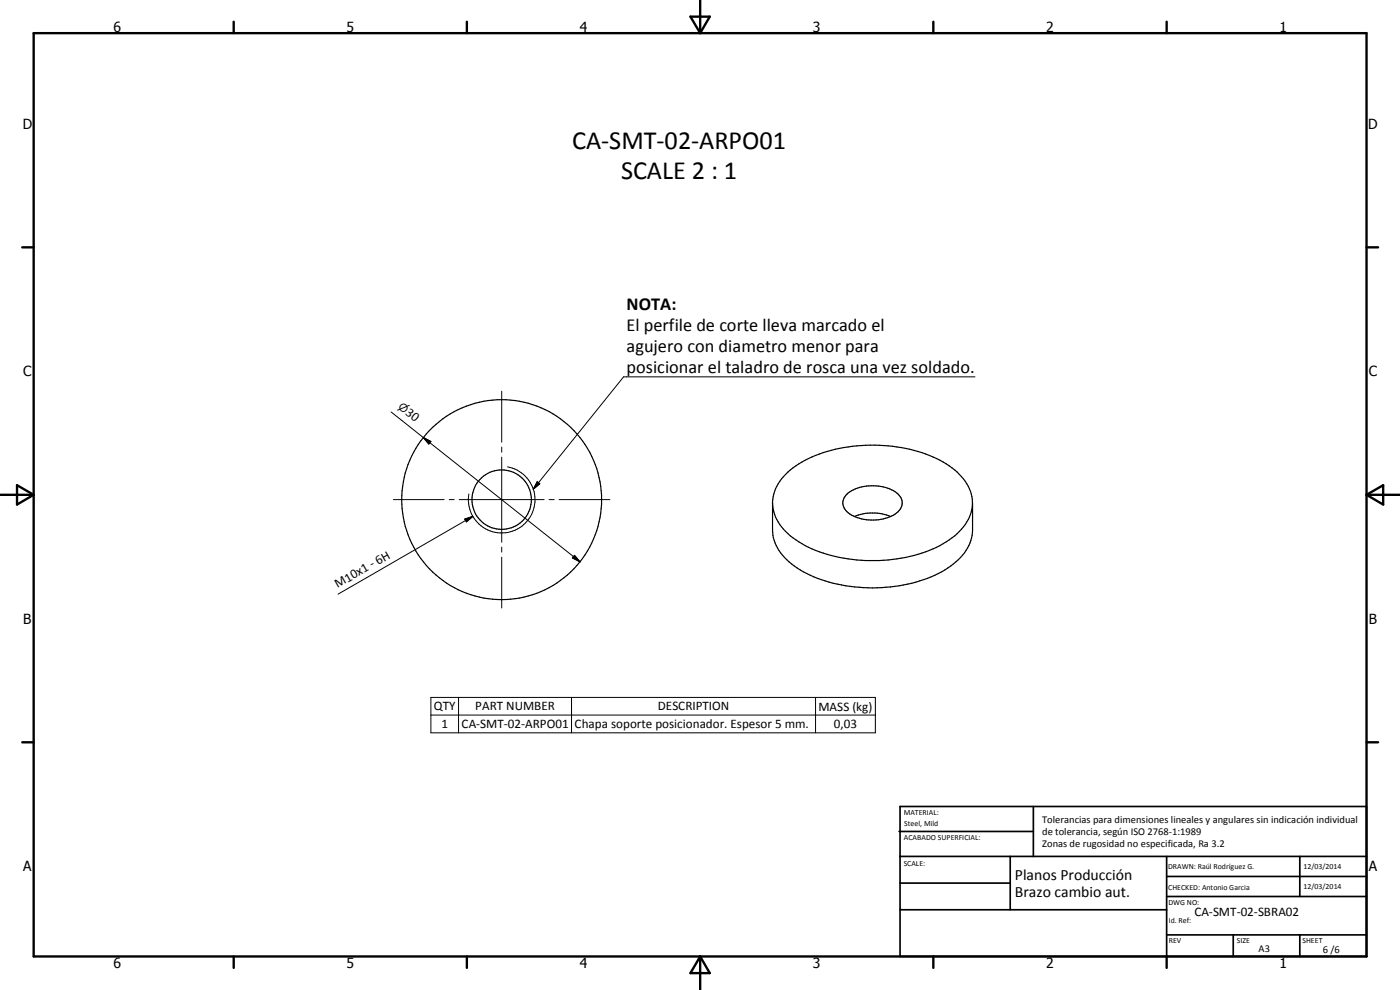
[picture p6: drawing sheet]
<svg xmlns="http://www.w3.org/2000/svg" width="420mm" height="297mm" viewBox="0 0 420 297" stroke-linecap="round" stroke-linejoin="round" font-family="sans-serif">
<defs><g id="words">
<g font-size="7.9">
<text x="171.7" y="44.8">CA-SMT-02-ARPO01</text>
<text x="186.4" y="53.8">SCALE 2 : 1</text>
</g>
<g font-size="5.5">
<text x="188" y="92.9">NOTA:</text>
<text x="188" y="99.2">El perfile de corte lleva marcado el</text>
<text x="188" y="105.5">agujero con diametro menor para</text>
<text x="188" y="111.8">posicionar el taladro de rosca una vez soldado.</text>
</g>
<g font-size="4.7">
<text x="304.6" y="263.9">Planos Producción</text>
<text x="304.6" y="269.3">Brazo cambio aut.</text>
</g>
<g font-size="4.2">
<text x="34" y="9.6">6</text>
<text x="104" y="9.6">5</text>
<text x="174" y="9.6">4</text>
<text x="244" y="9.6">3</text>
<text x="314" y="9.6">2</text>
<text x="384" y="9.6">1</text>
<text x="6.8" y="38.7">D</text>
<text x="410.6" y="38.7">D</text>
<text x="7" y="112.9">C</text>
<text x="410.8" y="112.9">C</text>
<text x="7" y="187.1">B</text>
<text x="410.8" y="187.1">B</text>
<text x="7" y="261.4">A</text>
<text x="410.8" y="261.4">A</text>
<text x="34" y="290.4">6</text>
<text x="104" y="290.4">5</text>
<text x="174" y="290.4">4</text>
<text x="244" y="290.4">3</text>
<text x="314" y="290.4">2</text>
<text x="384" y="290.4">1</text>
</g>
<g font-size="3.9">
<text x="121.5" y="124.2" transform="rotate(38 121.5 124.2)">30</text>
<text x="101.3" y="176.5" transform="rotate(-30 101.3 176.5)">M10x1 - 6H</text>
<text x="130.2" y="213.1">QTY</text>
<text x="142.7" y="213.1">PART NUMBER</text>
<text x="197.4" y="213.1">DESCRIPTION</text>
<text x="245.6" y="213.3">MASS (kg)</text>
<text x="132.5" y="218.5">1</text>
<text x="138.5" y="218.5">CA-SMT-02-ARPO01</text>
<text x="172.5" y="218.6">Chapa soporte posicionador. Espesor 5 mm.</text>
<text x="250.3" y="218.5">0,03</text>
<text x="358.5" y="275">CA-SMT-02-SBRA02</text>
</g>
<text font-size="3.3" x="119.3" y="122.4" transform="rotate(38 119.3 122.4)">n</text>
<g font-size="3.1">
<text x="312.7" y="246.8">Tolerancias para dimensiones lineales y angulares sin indicación individual</text>
<text x="312.7" y="250.4">de tolerancia, según ISO 2768-1:1989</text>
<text x="312.7" y="254">Zonas de rugosidad no especificada, Ra 3.2</text>
<text x="377.7" y="285.6">A3</text>
<text x="397" y="285.9">6 /6</text>
</g>
<g font-size="2.4">
<text x="271.2" y="244.4">MATERIAL:</text>
<text x="271.3" y="252">ACABADO SUPERFICIAL:</text>
<text x="271.4" y="247.9">Steel, Mild</text>
<text x="271.2" y="259.7">SCALE:</text>
<text x="350.6" y="260.8">DRAWN: Raúl Rodríguez G.</text>
<text x="391.2" y="260.6">12/03/2014</text>
<text x="350.6" y="267">CHECKED: Antonio Garcia</text>
<text x="391.2" y="266.7">12/03/2014</text>
<text x="350.6" y="271.4">DWG NO:</text>
<text x="350.8" y="276.9">Id. Ref:</text>
<text x="350.8" y="282.8">REV</text>
<text x="371.2" y="282.9">SIZE</text>
<text x="390.9" y="282.9">SHEET</text>
</g>
</g></defs>
<g fill="none" stroke="#000" stroke-width=".35">
<path d="M231.8 151.3a14.6 14.6 0 0 0 7.9 11.3 40.7 40.7 0 0 0 20.1 5.6 51.5 51.5 0 0 0 14.5-1.5 28.5 28.5 0 0 0 14.3-8 11.9 11.9 0 0 0 3.2-7.4M236.5 141.6a35.3 35.3 0 0 1 20.7-7.8 43.3 43.3 0 0 1 27.7 6 14.2 14.2 0 0 1 6.9 10.7l.1 8.5a13.7 13.7 0 0 1-6.6 10.8 41.5 41.5 0 0 1-23.4 6.6 40.3 40.3 0 0 1-23.5-6.6 13.7 13.7 0 0 1-6.6-10.8v-8.5a13 13 0 0 1 4.7-8.9zM253.8 148.6a12.4 12.4 0 0 1 12-2.3 6.3 6.3 0 0 1 4.9 3.9 4.6 4.6 0 0 1-3.7 4.9 13 13 0 0 1-12.8-1.6 3.4 3.4 0 0 1-.4-4.9zM256.4 155a14.2 14.2 0 0 1 10.9 0"/>
<circle cx="150.6" cy="149.9" r="30"/>
<circle cx="150.6" cy="149.9" r="8.9"/>
</g>
<g fill="none" stroke="#000" stroke-width=".3">
<path d="M150.6 117.4v15.3M292.6 113.1h-105.5l-27 33.7M117.4 123.6l9.6 7.7M127 131.3l2.3 1.2-.6 .7zM127 131.3l47.1 37.3M150.6 134.2v1.5M150.6 137.2v25.5M118.1 149.9h15.2M134.8 149.9h1.5M137.8 149.9h25.5M139.5 155.7l2.4-.8-1.9 1.7zM140.7 148.2a10.1 10.1 0 0 0 1.2 6.7"/>
<path d="M141.9 154.9l-40.4 23.4M152.3 140.1a10 10 0 0 1 6.4 15.6 10 10 0 0 1-16.8-.8M161.2 144.5l.8 .7-1.9 1.6zM164.8 149.9h1.5M167.8 149.9h15.2M150.6 164.2v1.5M150.6 167.2v15.2M172.4 166.6l1.7 2-2.3-1.2zM129.3 209.3h133.4v10.6h-133.4zM129.3 214.5h133.4M137.6 209.3v10.6M171.5 209.3v10.6"/>
<path d="M244.8 209.3v10.6"/>
</g>
<g fill="none" stroke="#000" stroke-width=".71">
<path d="M10.1 9.9h400v277.1h-400zM70.1 6.5v3.4M140.1 6.5v3.4M207.2 5h5.8l-2.9 4.9zM210.1 0v9.9M280.1 6.5v3.4M350.1 6.5v3.4M6.7 74.2h3.4M410.1 74.2h3.5M.1 148.5h10M5.1 145.6l5 2.9-5 2.9zM410.1 148.5h10"/>
<path d="M410.1 148.5l5-2.9v5.8zM6.7 222.7h3.4M410.1 222.7h3.5M70.1 287v3.4M140.1 287v3.4M210.1 287v10M210.1 287l2.9 5h-5.8zM280.1 287v3.4M350.1 287v3.4"/>
</g>
<g fill="none" stroke="#000" stroke-width=".51">
<path d="M269.8 249.5h40.3M270.1 242h140v45h-140zM270.1 257h140M303.2 257v16M310.1 242v15M350.1 257v30M390.1 257v12M270.1 265h33.1M270.1 273h80M350.1 269h60M350.1 263h60M350.1 280.5h60"/>
<path d="M370.1 280.5v6.5M390.1 280.5v6.5"/>
</g>
<path d="M127 131.3l2.3 1.2-.6 .7zM139.5 155.7l2.4-.8-1.9 1.7zM161.2 144.5l.8 .7-1.9 1.6zM172.4 166.6l1.7 2-2.3-1.2z" fill="#000"/>
<use href="#words"/>
</svg>
